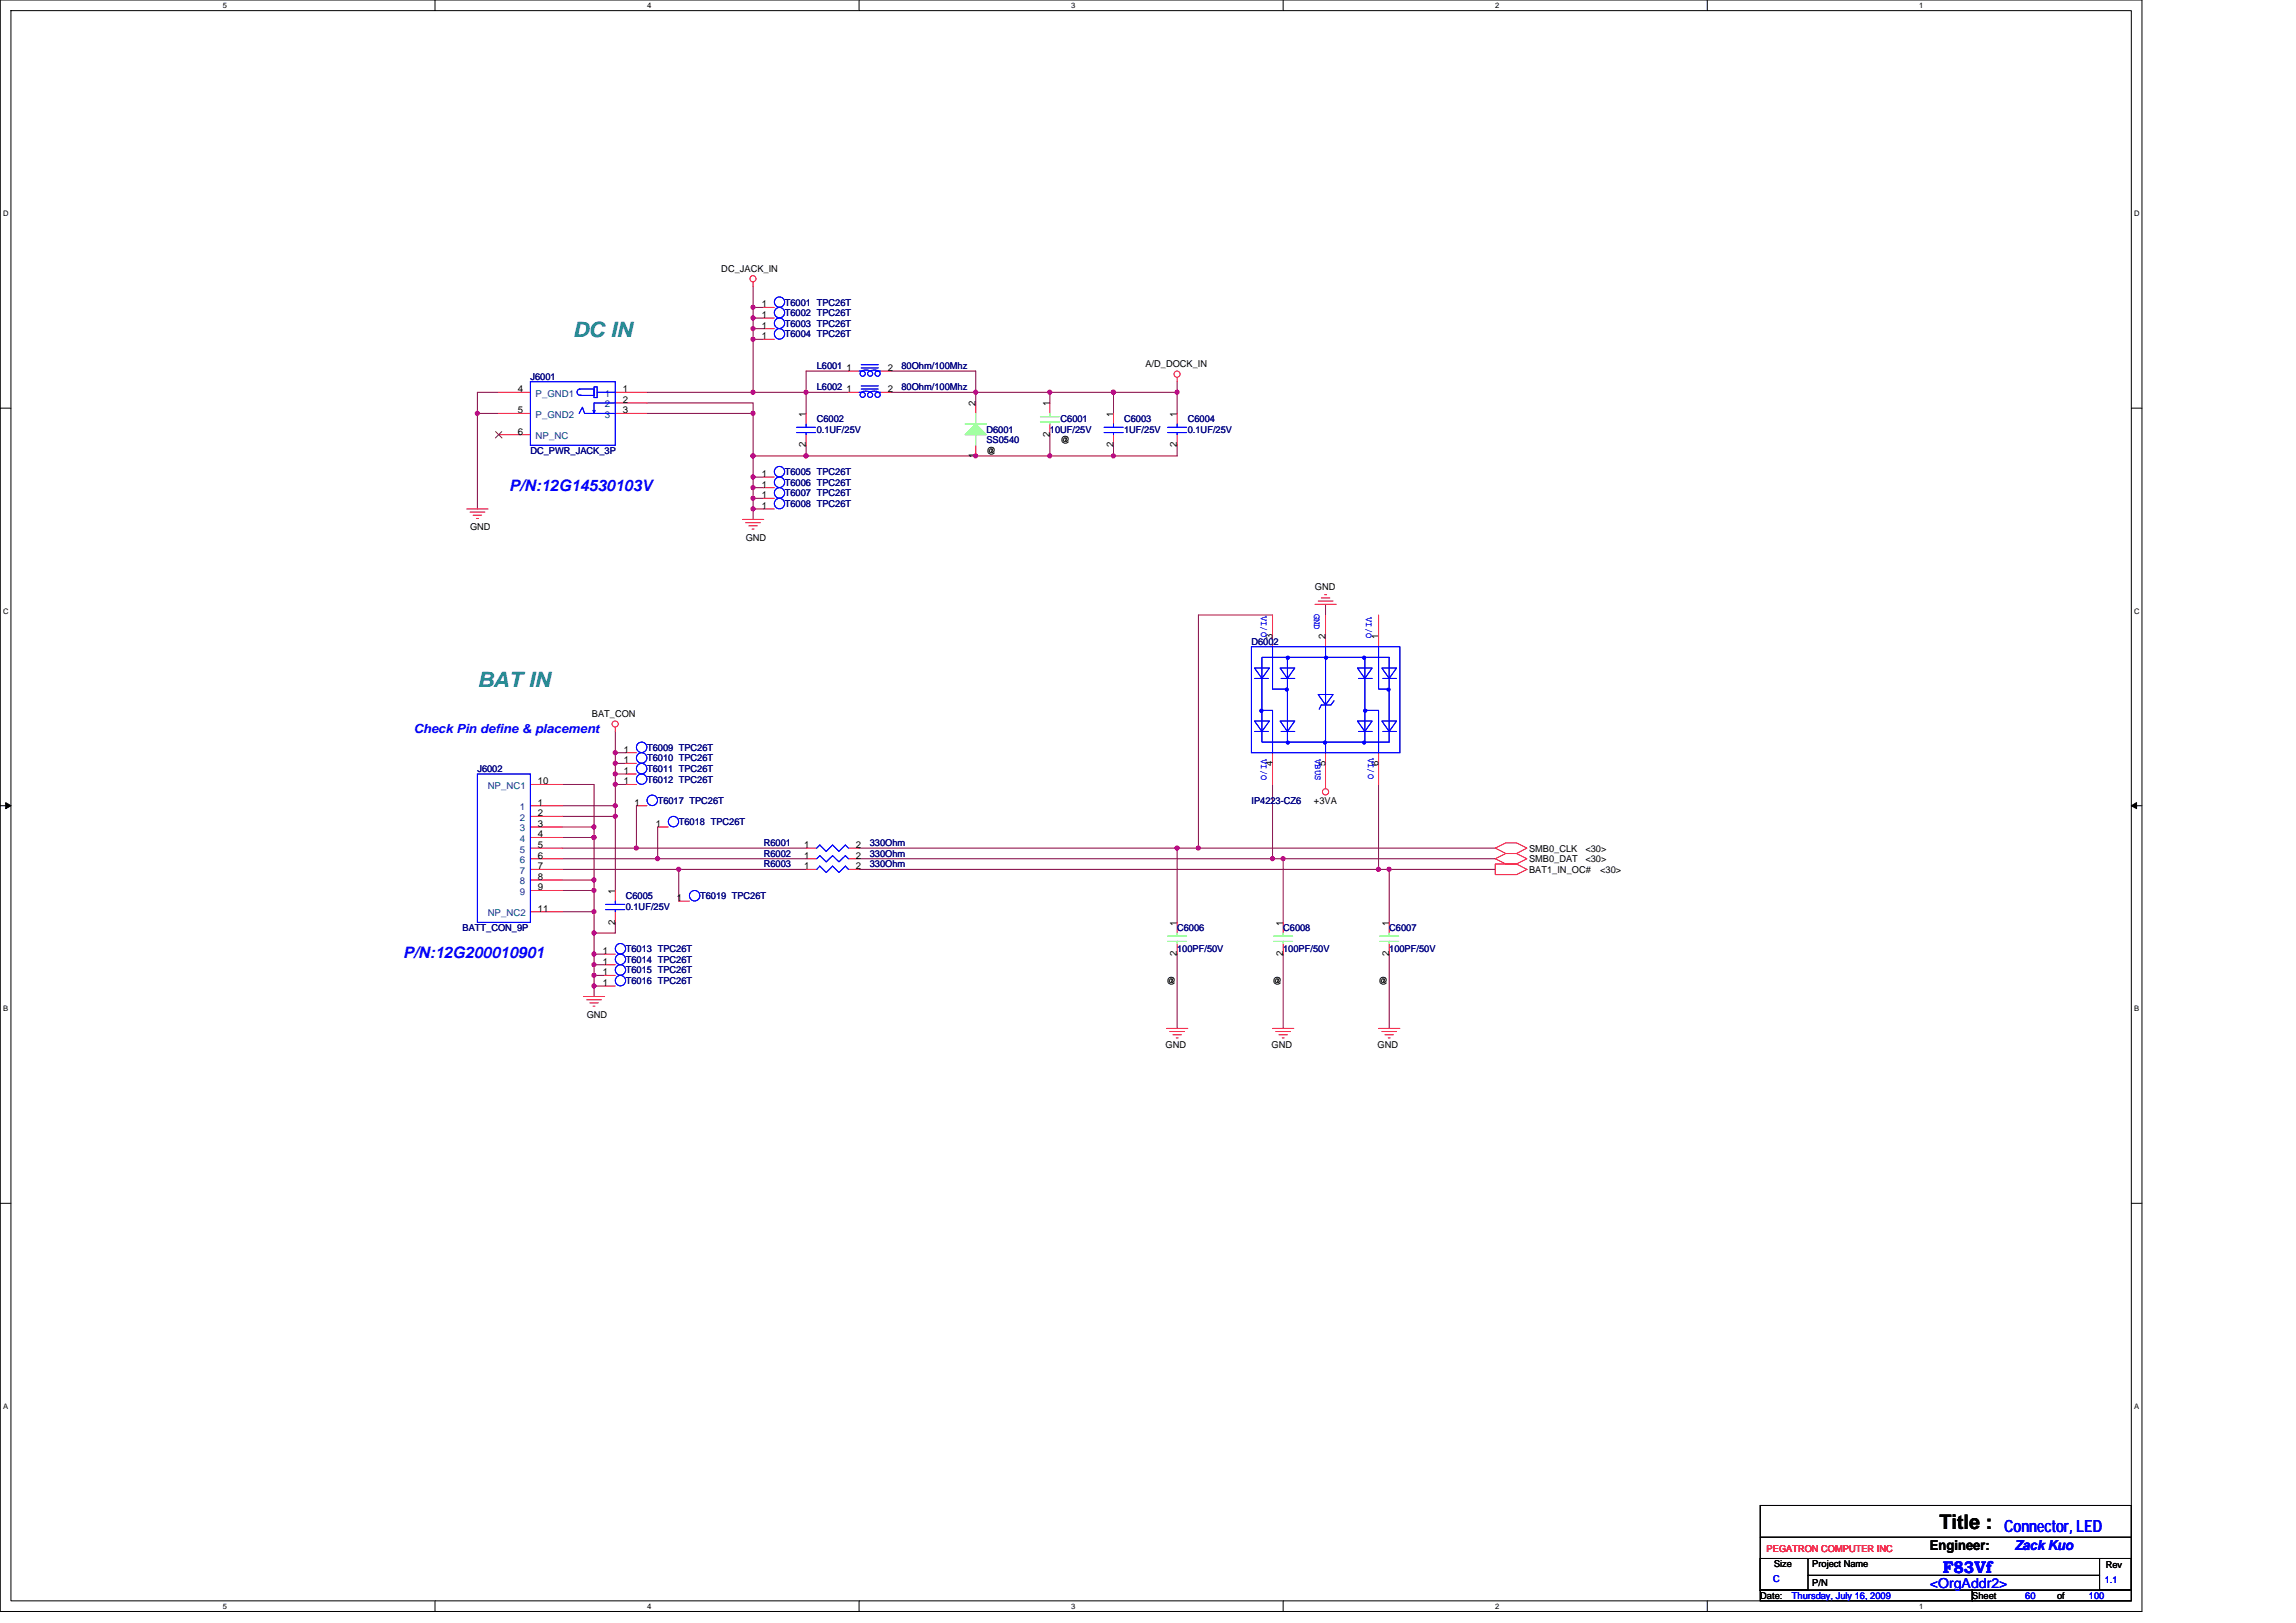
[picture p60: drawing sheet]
<svg xmlns="http://www.w3.org/2000/svg" width="297mm" height="210mm" viewBox="0 0 297 210" stroke-linecap="round" stroke-linejoin="round" font-family="sans-serif">
<defs><g id="words">
<g font-size="2.7" fill="#008080">
<text x="74.1" y="43.6">DC IN</text>
<text x="61.8" y="88.9">BAT IN</text>
</g>
<text font-size="2.6" x="250.9" y="197.9">Title :</text>
<g font-size="2.2" fill="#00f">
<text x="251.3" y="203.5">F83Vf</text>
<text x="259.3" y="198.2">Connector, LED</text>
</g>
<g font-size="2.1" fill="#00f">
<text x="65.9" y="63.6">P/N:12G14530103V</text>
<text x="52.2" y="123.9">P/N:12G200010901</text>
</g>
<text font-size="1.8" x="249.7" y="200.5">Engineer:</text>
<g font-size="1.8" fill="#00f">
<text x="260.6" y="200.5">Zack Kuo</text>
<text x="249.7" y="205.4">&lt;OrgAddr2&gt;</text>
</g>
<text font-size="1.6" fill="#00f" x="53.5" y="94.8">Check Pin define &amp; placement</text>
<g font-size="1.2">
<text x="93.3" y="35.1">DC_JACK_IN</text>
<text x="98.5" y="41.1">1</text>
<text x="98.5" y="39.8">1</text>
<text x="98.5" y="42.5">1</text>
<text x="98.5" y="43.9">1</text>
<text x="109.5" y="48">1</text>
<text x="114.8" y="48">2</text>
<text x="148.2" y="47.5">A/D_DOCK_IN</text>
<text x="67" y="50.7">4</text>
<text x="67" y="53.5">5</text>
<text x="80.6" y="50.7">1</text>
<text x="80.6" y="52.1">2</text>
<text x="80.6" y="53.5">3</text>
<text x="104.3" y="53.9" transform="rotate(-90 104.3 53.9)">1</text>
<text x="109.5" y="50.7">1</text>
<text x="114.8" y="50.7">2</text>
<text x="126.2" y="52.5" transform="rotate(-90 126.2 52.5)">2</text>
<text x="135.8" y="52.5" transform="rotate(-90 135.8 52.5)">1</text>
<text x="144" y="53.9" transform="rotate(-90 144 53.9)">1</text>
<text x="152.3" y="53.9" transform="rotate(-90 152.3 53.9)">1</text>
<text x="67" y="56.2">6</text>
<text x="104.3" y="57.9" transform="rotate(-90 104.3 57.9)">2</text>
<text x="126.2" y="59.3" transform="rotate(-90 126.2 59.3)">1</text>
<text x="127.6" y="58.7">@</text>
<text x="135.8" y="56.5" transform="rotate(-90 135.8 56.5)">2</text>
<text x="137.2" y="57.4">@</text>
<text x="144" y="57.9" transform="rotate(-90 144 57.9)">2</text>
<text x="152.3" y="57.9" transform="rotate(-90 152.3 57.9)">2</text>
<text x="98.5" y="61.7">1</text>
<text x="98.5" y="63.1">1</text>
<text x="98.5" y="64.5">1</text>
<text x="98.5" y="65.8">1</text>
<text x="60.8" y="68.6">GND</text>
<text x="96.5" y="70">GND</text>
<text x="170.1" y="76.3">GND</text>
<text x="164.6" y="82.7" transform="rotate(-90 164.6 82.7)">3</text>
<text x="171.5" y="82.7" transform="rotate(-90 171.5 82.7)">2</text>
<text x="178.3" y="82.7" transform="rotate(-90 178.3 82.7)">1</text>
<text x="76.6" y="92.8">BAT_CON</text>
<text x="69.6" y="101.5">10</text>
<text x="80.7" y="98.7">1</text>
<text x="80.7" y="100.1">1</text>
<text x="80.7" y="101.5">1</text>
<text x="80.7" y="97.4">1</text>
<text x="164.6" y="99" transform="rotate(-90 164.6 99)">4</text>
<text x="171.5" y="99" transform="rotate(-90 171.5 99)">5</text>
<text x="178.3" y="99" transform="rotate(-90 178.3 99)">6</text>
<text x="69.6" y="104.2">1</text>
<text x="69.6" y="105.6">2</text>
<text x="69.6" y="107">3</text>
<text x="82.1" y="104.2">1</text>
<text x="84.8" y="107">1</text>
<text x="170" y="104">+3VA</text>
<text x="69.6" y="108.3">4</text>
<text x="69.6" y="109.7">5</text>
<text x="69.6" y="111.1">6</text>
<text x="69.6" y="112.5">7</text>
<text x="69.6" y="113.8">8</text>
<text x="104" y="112.5">1</text>
<text x="104" y="109.7">1</text>
<text x="104" y="111.1">1</text>
<text x="110.7" y="112.5">2</text>
<text x="110.7" y="109.7">2</text>
<text x="110.7" y="111.1">2</text>
<text x="197.8" y="111.5">SMB0_DAT</text>
<text x="197.8" y="112.9">BAT1_IN_OC#</text>
<text x="197.8" y="110.2">SMB0_CLK</text>
<text x="205.1" y="110.2">&lt;30&gt;</text>
<text x="205.1" y="111.5">&lt;30&gt;</text>
<text x="207" y="112.9">&lt;30&gt;</text>
<text x="69.6" y="115.2">9</text>
<text x="69.6" y="117.9">11</text>
<text x="79.6" y="119.6" transform="rotate(-90 79.6 119.6)">2</text>
<text x="79.6" y="115.6" transform="rotate(-90 79.6 115.6)">1</text>
<text x="87.6" y="116.6">1</text>
<text x="152.3" y="119.8" transform="rotate(-90 152.3 119.8)">1</text>
<text x="166" y="119.8" transform="rotate(-90 166 119.8)">1</text>
<text x="179.7" y="119.8" transform="rotate(-90 179.7 119.8)">1</text>
<text x="78" y="123.4">1</text>
<text x="78" y="124.8">1</text>
<text x="152.3" y="123.7" transform="rotate(-90 152.3 123.7)">2</text>
<text x="166" y="123.7" transform="rotate(-90 166 123.7)">2</text>
<text x="179.7" y="123.7" transform="rotate(-90 179.7 123.7)">2</text>
<text x="75.9" y="131.7">GND</text>
<text x="78" y="126.2">1</text>
<text x="78" y="127.6">1</text>
<text x="150.9" y="127.3">@</text>
<text x="164.6" y="127.3">@</text>
<text x="178.3" y="127.3">@</text>
<text x="150.8" y="135.6">GND</text>
<text x="164.5" y="135.6">GND</text>
<text x="178.2" y="135.6">GND</text>
<text x="229.5" y="202.8">Size</text>
<text x="234.5" y="202.8">Project Name</text>
<text x="272.4" y="202.9">Rev</text>
<text x="227.7" y="206.9">Date:</text>
<text x="234.5" y="205.2">P/N</text>
<text x="255.2" y="206.9">Sheet</text>
<text x="266.1" y="206.9">of</text>
</g>
<g font-size="1.2" fill="#000080">
<text x="101.5" y="40.9">T6002 TPC26T</text>
<text x="101.5" y="39.5">T6001 TPC26T</text>
<text x="101.5" y="42.3">T6003 TPC26T</text>
<text x="101.5" y="43.6">T6004 TPC26T</text>
<text x="105.7" y="47.8">L6001</text>
<text x="116.6" y="47.8">80Ohm/100Mhz</text>
<text x="68.6" y="49.1">J6001</text>
<text x="105.7" y="50.5">L6002</text>
<text x="116.6" y="50.5">80Ohm/100Mhz</text>
<text x="68.6" y="58.7">DC_PWR_JACK_3P</text>
<text x="105.7" y="54.6">C6002</text>
<text x="105.7" y="56">0.1UF/25V</text>
<text x="127.6" y="56">D6001</text>
<text x="127.6" y="57.4">SS0540</text>
<text x="135.8" y="56">10UF/25V</text>
<text x="137.2" y="54.6">C6001</text>
<text x="145.4" y="54.6">C6003</text>
<text x="145.4" y="56">1UF/25V</text>
<text x="153.7" y="54.6">C6004</text>
<text x="153.7" y="56">0.1UF/25V</text>
<text x="101.5" y="61.5">T6005 TPC26T</text>
<text x="101.5" y="62.8">T6006 TPC26T</text>
<text x="101.5" y="64.2">T6007 TPC26T</text>
<text x="101.5" y="65.6">T6008 TPC26T</text>
<text x="161.9" y="83.4">D6002</text>
<text x="61.8" y="99.9">J6002</text>
<text x="83.7" y="98.5">T6010 TPC26T</text>
<text x="83.7" y="99.9">T6011 TPC26T</text>
<text x="83.7" y="101.3">T6012 TPC26T</text>
<text x="83.7" y="97.1">T6009 TPC26T</text>
<text x="85.1" y="104">T6017 TPC26T</text>
<text x="87.8" y="106.7">T6018 TPC26T</text>
<text x="161.9" y="104">IP4223-CZ6</text>
<text x="98.8" y="112.2">R6003</text>
<text x="98.8" y="109.5">R6001</text>
<text x="98.8" y="110.8">R6002</text>
<text x="112.5" y="112.2">330Ohm</text>
<text x="112.5" y="109.5">330Ohm</text>
<text x="112.5" y="110.8">330Ohm</text>
<text x="81" y="116.3">C6005</text>
<text x="81" y="117.7">0.1UF/25V</text>
<text x="90.6" y="116.3">T6019 TPC26T</text>
<text x="59.8" y="120.5">BATT_CON_9P</text>
<text x="81" y="123.2">T6013 TPC26T</text>
<text x="81" y="124.6">T6014 TPC26T</text>
<text x="81" y="125.9">T6015 TPC26T</text>
<text x="152.3" y="120.5">C6006</text>
<text x="152.3" y="123.2">100PF/50V</text>
<text x="166" y="120.5">C6008</text>
<text x="166" y="123.2">100PF/50V</text>
<text x="179.7" y="120.5">C6007</text>
<text x="179.7" y="123.2">100PF/50V</text>
<text x="81" y="127.3">T6016 TPC26T</text>
</g>
<g font-size="1.2" fill="#004080">
<text x="69.3" y="51.3">P_GND1</text>
<text x="78.2" y="51.3">1</text>
<text x="78.2" y="52.7">2</text>
<text x="69.3" y="56.8">NP_NC</text>
<text x="69.3" y="54.1">P_GND2</text>
<text x="78.2" y="54.1">3</text>
<text x="63.1" y="102.1">NP_NC1</text>
<text x="67.3" y="104.8">1</text>
<text x="67.3" y="106.2">2</text>
<text x="67.3" y="107.6">3</text>
<text x="67.3" y="108.9">4</text>
<text x="67.3" y="110.3">5</text>
<text x="67.3" y="111.7">6</text>
<text x="67.3" y="113.1">7</text>
<text x="63.1" y="118.5">NP_NC2</text>
<text x="67.3" y="114.4">8</text>
<text x="67.3" y="115.8">9</text>
</g>
<g font-size="1.2" fill="#00f">
<text x="163.2" y="79.7" transform="rotate(90 163.2 79.7)">VI/O</text>
<text x="170" y="79.4" transform="rotate(90 170 79.4)">GND</text>
<text x="176.7" y="79.8" transform="rotate(90 176.7 79.8)">VI/O</text>
<text x="163.2" y="98.2" transform="rotate(90 163.2 98.2)">VI/O</text>
<text x="170.2" y="98.2" transform="rotate(90 170.2 98.2)">VBUS</text>
<text x="177" y="98.1" transform="rotate(90 177 98.1)">VI/O</text>
<text x="229.4" y="204.7">C</text>
<text x="231.8" y="206.9">Thursday, July 16, 2009</text>
<text x="262" y="206.9">60</text>
<text x="270.3" y="206.9">100</text>
<text x="272.3" y="204.8">1.1</text>
</g>
<text font-size="1.2" fill="#f00" x="228.6" y="200.8">PEGATRON COMPUTER INC</text>
<g font-size="1">
<text x="28.8" y="1">5</text>
<text x="83.7" y="1">4</text>
<text x="138.6" y="1">3</text>
<text x="193.4" y="1">2</text>
<text x="248.3" y="1">1</text>
<text x=".4" y="28">D</text>
<text x="276.1" y="28">D</text>
<text x=".4" y="79.4">C</text>
<text x="276.1" y="79.4">C</text>
<text x=".4" y="130.9">B</text>
<text x="276.1" y="130.9">B</text>
<text x=".4" y="182.3">A</text>
<text x="276.1" y="182.3">A</text>
<text x="28.8" y="208.2">5</text>
<text x="83.7" y="208.2">4</text>
<text x="138.6" y="208.2">3</text>
<text x="193.4" y="208.2">2</text>
<text x="248.3" y="208.2">1</text>
</g>
</g></defs>
<path d="M0 0h277.1v208.5h-277.1zM1.4 1.4h274.3v205.7h-274.3z" fill="none" stroke="#000" stroke-width=".13"/>
<g fill="#fff">
<path d="M28.8 .1h.6v1.1h-.6z"/>
<path d="M28.8 207.3h.6v1.1h-.6z"/>
</g>
<path d="M56.3 0v1.4M56.3 207.1v1.4" fill="none" stroke="#000" stroke-width=".13"/>
<g fill="#fff">
<path d="M83.7 .1h.6v1.1h-.6z"/>
<path d="M83.7 207.3h.6v1.1h-.6z"/>
</g>
<path d="M111.1 0v1.4M111.1 207.1v1.4" fill="none" stroke="#000" stroke-width=".13"/>
<g fill="#fff">
<path d="M138.6 .1h.5v1.1h-.5z"/>
<path d="M138.6 207.3h.5v1.1h-.5z"/>
</g>
<path d="M166 0v1.4M166 207.1v1.4" fill="none" stroke="#000" stroke-width=".13"/>
<g fill="#fff">
<path d="M193.4 .1h.6v1.1h-.6z"/>
<path d="M193.4 207.3h.6v1.1h-.6z"/>
</g>
<path d="M220.9 0v1.4M220.9 207.1v1.4" fill="none" stroke="#000" stroke-width=".13"/>
<g fill="#fff">
<path d="M248.3 .1h.6v1.1h-.6z"/>
<path d="M248.3 207.3h.6v1.1h-.6z"/>
<path d="M.4 27.1h.7v1.1h-.7z"/>
<path d="M276.1 27.1h.7v1.1h-.7z"/>
<path d="M.4 78.5h.7v1.1h-.7z"/>
<path d="M276.1 78.5h.7v1.1h-.7z"/>
</g>
<path d="M0 52.8h1.4M275.7 52.8h1.4" fill="none" stroke="#000" stroke-width=".13"/>
<g fill="#fff">
<path d="M.4 130h.7v1.1h-.7z"/>
<path d="M276.1 130h.7v1.1h-.7z"/>
</g>
<path d="M0 104.2h1.4M275.7 104.2h1.4" fill="none" stroke="#000" stroke-width=".13"/>
<path d="M.7 103.8l.7 .4-.7 .4zM275.7 104.2l.7-.4v.8z" fill="#000" stroke="#000" stroke-width=".13"/>
<g fill="#fff">
<path d="M.4 181.4h.7v1.1h-.7z"/>
<path d="M276.1 181.4h.7v1.1h-.7z"/>
</g>
<path d="M0 155.7h1.4M275.7 155.7h1.4M227.7 194.8h48v10.9h-48zM227.7 198.9h48M227.7 201.6h6.2v4.1h-6.2zM227.7 205.7h27.5v1.4h-27.5zM233.9 203.8h37.7M234 201.6h37.6M255.2 205.7h20.5v1.4h-20.5zM271.6 201.6h4.1v4.1h-4.1z" fill="none" stroke="#000" stroke-width=".13"/>
<g fill="none" stroke="#800040" stroke-width=".13">
<path d="M97.4 39.8h1.4M97.4 39.8v1.3M97.4 37v2.8M61.8 53.5v12.3M61.8 53.5h2.7M64.5 50.8h-2.7v2.7M83.7 50.8h13.7M83.7 53.5h13.7M83.7 52.1h13.7v1.4M97.4 42.5v1.4M97.4 41.1v1.4M97.4 59v2.7"/>
<path d="M97.4 53.5v5.5M97.4 50.8h6.9M97.4 59h6.9M97.4 43.9h1.4M97.4 41.1h1.4M97.4 42.5h1.4M97.4 43.9v6.9M104.3 59h31.5M104.3 50.8v2.7M104.3 57.6v1.4M104.3 50.8h5.5M109.8 48h-5.5v2.8"/>
<path d="M115.2 48h11v2.8M115.2 50.8h11M126.2 50.8h9.6M126.2 50.8v1.3M135.8 59h8.3M135.8 50.8h8.3M135.8 50.8v1.3M135.8 56.2v2.8M144.1 50.8h8.2M144.1 50.8v2.7M144.1 57.6v1.4M152.3 57.6v1.4h-8.2"/>
<path d="M152.3 49.4v1.4M152.3 50.8v2.7M97.4 63.1v2.7M97.4 61.7h1.4M97.4 63.1h1.4M97.4 64.5h1.4M97.4 65.8h1.4M97.4 61.7v1.4M97.4 65.8v1.4M164.6 79.6h-9.6v30.1M171.5 78.2v1.4M79.6 98.8h1.4"/>
<path d="M79.6 97.4h1.4M79.6 98.8v1.3M79.6 94.6v2.8M79.6 97.4v1.4M72.7 104.2h6.9M72.7 109.7h9.6M72.7 111.1h12.4M72.7 107h4.2M72.7 108.4h4.2M72.7 113.9h4.2M72.7 115.2h4.2M72.7 112.5h15.1v4.1"/>
<path d="M72.7 105.6h6.9M72.7 101.5h4.2v5.5M72.7 118h4.2M76.9 113.9v1.3M76.9 107v1.4M76.9 108.4v5.5M76.9 118v2.7M76.9 115.2v2.8M79.6 105.6v9.6M79.6 100.1h1.4M79.6 101.5h1.4M79.6 119.3v1.4h-2.7"/>
<path d="M79.6 100.1v1.4M79.6 101.5v2.7M79.6 104.2v1.4M82.3 109.7h22M82.3 104.2v5.5M85.1 107v4.1M85.1 111.1h19.2M87.8 112.5h16.5M111.1 109.7h41.2M111.1 111.1h53.5M111.1 112.5h67.2M152.3 109.7h2.7"/>
<path d="M152.3 109.7v9.6M155 109.7h38.4M164.6 101.5v9.6M164.6 111.1h1.4M166 111.1h27.4M166 111.1v8.2M178.3 101.5v11M178.3 112.5h1.4M179.7 112.5h13.7M179.7 112.5v6.8M76.9 120.7v2.7M76.9 124.8h1.3"/>
<path d="M76.9 127.6h1.3M76.9 126.2h1.3M76.9 124.8v1.4M76.9 126.2v1.4M76.9 123.4v1.4M76.9 127.6v1.3M76.9 123.4h1.3M152.3 123.4v9.7M166 123.4v9.7M179.7 123.4v9.7"/>
</g>
<g fill="#f0f" stroke="#f0f" stroke-width=".13">
<circle cx="166" cy="111.1" r=".27"/>
<circle cx="152.3" cy="109.7" r=".27"/>
<circle cx="164.6" cy="111.1" r=".27"/>
<circle cx="87.8" cy="112.5" r=".27"/>
<circle cx="82.3" cy="109.7" r=".27"/>
<circle cx="76.8" cy="120.7" r=".27"/>
<circle cx="76.8" cy="117.9" r=".27"/>
<circle cx="126.2" cy="50.7" r=".27"/>
<circle cx="135.8" cy="59" r=".27"/>
<circle cx="97.4" cy="50.7" r=".27"/>
<circle cx="97.4" cy="63.1" r=".27"/>
<circle cx="97.4" cy="42.5" r=".27"/>
<circle cx="126.2" cy="59" r=".27"/>
<circle cx="104.3" cy="59" r=".27"/>
<circle cx="79.6" cy="104.2" r=".27"/>
<circle cx="79.6" cy="98.8" r=".27"/>
<circle cx="76.8" cy="113.8" r=".27"/>
<circle cx="76.8" cy="124.8" r=".27"/>
<circle cx="76.8" cy="115.2" r=".27"/>
<circle cx="79.6" cy="105.6" r=".27"/>
<circle cx="76.8" cy="108.3" r=".27"/>
<circle cx="76.8" cy="107" r=".27"/>
<circle cx="144" cy="59" r=".27"/>
<circle cx="97.4" cy="39.8" r=".27"/>
<circle cx="97.4" cy="41.1" r=".27"/>
<circle cx="97.4" cy="61.7" r=".27"/>
<circle cx="97.4" cy="43.9" r=".27"/>
<circle cx="97.4" cy="65.8" r=".27"/>
<circle cx="104.3" cy="50.7" r=".27"/>
<circle cx="97.4" cy="59" r=".27"/>
<circle cx="97.4" cy="64.5" r=".27"/>
<circle cx="144" cy="50.7" r=".27"/>
<circle cx="135.8" cy="50.7" r=".27"/>
<circle cx="152.3" cy="50.7" r=".27"/>
<circle cx="97.4" cy="53.5" r=".27"/>
<circle cx="85.1" cy="111.1" r=".27"/>
<circle cx="79.6" cy="97.4" r=".27"/>
<circle cx="79.6" cy="100.1" r=".27"/>
<circle cx="79.6" cy="101.5" r=".27"/>
<circle cx="76.8" cy="126.2" r=".27"/>
<circle cx="76.8" cy="123.4" r=".27"/>
<circle cx="76.8" cy="127.6" r=".27"/>
<circle cx="155" cy="109.7" r=".27"/>
<circle cx="179.7" cy="112.5" r=".27"/>
<circle cx="61.7" cy="53.5" r=".27"/>
<circle cx="178.3" cy="112.5" r=".27"/>
</g>
<g fill="none" stroke="#f00" stroke-width=".13">
<path d="M97.4 36.5v.5M98.8 39.8h1.4M64.5 50.8h4.1M64.5 53.5h4.1M64.5 56.2h4.1M79.6 50.8h4.1M79.6 52.1h4.1M79.6 53.5h4.1M98.8 41.1h1.4M98.8 42.5h1.4M98.8 43.9h1.4M104.3 53.5v1.4"/>
<path d="M104.3 56.2v1.4M109.8 50.8h1.3M109.8 48h1.3M113.9 50.8h1.3M113.9 48h1.3M126.2 52.1v1.4M126.2 57.6v1.4M135.8 52.1v1.4M135.8 54.9v1.3M144.1 53.5v1.4M144.1 56.2v1.4M152.3 48.8v.6"/>
<path d="M152.3 53.5v1.4M152.3 56.2v1.4M60.4 65.8h2.7M60.8 66.3h1.9M61.2 66.7h1.1M61.6 67.1h.3M96.1 67.2h2.7M96.5 67.6h1.9M96.9 68h1.1M97.3 68.5h.3M98.8 61.7h1.4M98.8 63.1h1.4"/>
<path d="M98.8 64.5h1.4M98.8 65.8h1.4M164.6 79.6v4.1M170.1 78.2h2.8M170.5 77.8h2M170.9 77.4h1.1M171.4 76.9h.2M171.5 79.6v4.1M178.3 79.6v4.1M79.6 94.1v.5M81 98.8h1.3M81 97.4h1.3"/>
<path d="M164.6 97.4v4.1M171.5 97.4v4.6M178.3 97.4v4.1M68.6 112.5h4.1M68.6 104.2h4.1M68.6 109.7h4.1M68.6 101.5h4.1M68.6 107h4.1M68.6 105.6h4.1M68.6 108.4h4.1M68.6 111.1h4.1M68.6 113.9h4.1"/>
<path d="M68.6 115.2h4.1M68.6 118h4.1M79.6 115.2v1.4M79.6 118v1.3M81 100.1h1.3M81 101.5h1.3M82.3 104.2h1.4M85.1 107h1.4M87.8 116.6h1.4M104.3 112.5h1.4M104.3 109.7h1.4M104.3 111.1h1.4"/>
<path d="M109.8 112.5h1.3M109.8 109.7h1.3M109.8 111.1h1.3M152.3 119.3v1.4M166 119.3v1.4M179.7 119.3v1.4M193.4 111.1l1.4-.7h1.4l1.3 .7-1.3 .7h-1.4zM193.4 109.7l1.4-.6h1.4l1.3 .6-1.3 .7h-1.4zM193.4 111.8h2.8l1.3 .7-1.3 .7h-2.8zM75.5 128.9h2.7M75.9 129.3h1.9M76.3 129.8h1.1"/>
<path d="M76.7 130.2h.3M78.2 123.4h1.4M78.2 124.8h1.4M78.2 126.2h1.4M78.2 127.6h1.4M150.9 133.1h2.8M151.3 133.5h1.9M151.7 133.9h1.1M152.2 134.3h.2M152.3 122.1v1.3M164.6 133.1h2.8M165.1 133.5h1.9"/>
<path d="M165.5 133.9h1.1M165.9 134.3h.2M166 122.1v1.3M178.3 133.1h2.8M178.8 133.5h1.9M179.2 133.9h1.1M179.6 134.3h.2M179.7 122.1v1.3"/>
<circle cx="97.4" cy="36.1" r=".4"/>
<circle cx="152.3" cy="48.4" r=".4"/>
<circle cx="79.6" cy="93.7" r=".4"/>
<circle cx="171.5" cy="102.4" r=".4"/>
</g>
<g fill="none" stroke="#80ff80" stroke-width=".13">
<path d="M124.9 54.9h2.7M126.2 56.2v1.4M126.2 53.5v1.4M134.6 53.9h2.5M134.6 54.6h2.5M135.8 53.5v.4M135.8 54.6v.3M151.1 121.1h2.4M151.1 121.8h2.4M152.3 120.7v.4M152.3 121.8v.3M164.8 121.1h2.4"/>
<path d="M164.8 121.8h2.4M166 120.7v.4M166 121.8v.3M178.5 121.1h2.5M178.5 121.8h2.5M179.7 120.7v.4M179.7 121.8v.3"/>
</g>
<g fill="none" stroke="#00f" stroke-width=".13">
<path d="M68.6 49.4h11v8.2h-11zM74.9 53.5l.5-.8 .2 .8h4M74.9 50.3h2v.9h-1.8M75.1 50.3a.4 .4 0 0 0-.4 .5 .4 .4 0 0 0 .5 .3M76.7 53.1l.2 .4 .1-.4M76.9 50.1h.4v1.3h-.4zM77.3 50.8h2.3M79.6 52.1h-2.7v1.4M103.1 55.3h2.4M103.1 56h2.4M104.3 54.9v.4M104.3 56v.2"/>
<path d="M111.1 50.8h.4M111.1 48h.4M111.4 50.3h2.2M111.4 49.9h2.2M111.4 47.6h2.2M111.4 47.2h2.2M111.5 50.7l.5-.1 .5 .1M111.5 48l.5-.1 .5 .1M112.6 50.7l.5-.1 .5 .1M112.6 48l.5-.1 .5 .1M113.5 50.8h.4M113.5 48h.4"/>
<path d="M142.8 55.3h2.5M142.8 56h2.5M144.1 54.9v.4M144.1 56v.2M151.1 55.3h2.4M151.1 56h2.4M152.3 54.9v.4M152.3 56v.2M161.9 83.7h19.2v13.7h-19.2zM162.3 87.8h1.8M162.3 94.6h1.8M162.3 86.4h1.9l-.9 1.4z"/>
<path d="M162.3 93.3h1.9l-.9 1.3zM163.3 85h16.4v11h-16.4zM163.3 91.9h1.3v5.5M164.6 83.7v5.5h2M165.6 86.4h1.9l-.9 1.4zM165.6 93.3h1.9l-.9 1.3zM165.7 87.8h1.8M165.7 94.6h1.8M166.6 85v11M170.5 89.9h2l-1 1.3zM171.5 83.7v13.7M172.6 90.7l-.4 .5h-1.3l-.2 .6"/>
<path d="M175.6 93.3h1.9l-.9 1.3zM175.6 86.4h1.9l-.9 1.4zM175.7 94.6h1.8M175.7 87.8h1.8M176.6 85v11M176.6 91.9h1.7v5.4M178.3 83.7v5.5h1.4M178.8 93.3h1.9l-1 1.3zM178.8 86.4h1.9l-1 1.4zM178.9 94.6h1.8M178.9 87.8h1.8M61.8 100.1h6.8v19.2h-6.8z"/>
<path d="M78.4 117h2.4M78.4 117.7h2.4M79.6 116.6v.4M79.6 117.7v.3M109.8 112.5l-.4-.4-.9 .8-.8-.8-.8 .8-.8-.8-.4 .4M109.8 109.7l-.4-.4-.9 .9-.8-.9-.8 .9-.8-.9-.4 .4M109.8 111.1l-.4-.4-.9 .8-.8-.8-.8 .8-.8-.8-.4 .4"/>
<circle cx="100.8" cy="39.1" r=".67"/>
<circle cx="100.8" cy="40.4" r=".67"/>
<circle cx="100.8" cy="43.2" r=".67"/>
<circle cx="100.8" cy="41.8" r=".67"/>
<circle cx="111.6" cy="48.3" r=".34"/>
<circle cx="111.6" cy="51.1" r=".33"/>
<circle cx="112.6" cy="48.3" r=".34"/>
<circle cx="112.6" cy="51.1" r=".33"/>
<circle cx="113.5" cy="48.3" r=".34"/>
<circle cx="113.5" cy="51.1" r=".33"/>
<circle cx="100.8" cy="65.1" r=".67"/>
<circle cx="100.8" cy="62.4" r=".67"/>
<circle cx="100.8" cy="63.8" r=".67"/>
<circle cx="100.8" cy="61" r=".67"/>
<circle cx="83" cy="98.1" r=".68"/>
<circle cx="83" cy="99.4" r=".68"/>
<circle cx="83" cy="96.7" r=".68"/>
<circle cx="83" cy="100.8" r=".67"/>
<circle cx="84.4" cy="103.5" r=".68"/>
<circle cx="87.1" cy="106.3" r=".67"/>
<circle cx="89.9" cy="115.9" r=".68"/>
<circle cx="80.3" cy="124.1" r=".67"/>
<circle cx="80.3" cy="125.5" r=".67"/>
<circle cx="80.3" cy="122.7" r=".67"/>
<circle cx="80.3" cy="126.9" r=".67"/>
</g>
<g fill="#00f" stroke="#00f" stroke-width=".13">
<path d="M176.3 85h.3v.2l-.1 .1-.2-.1z" fill-rule="evenodd"/>
<path d="M171.3 95.9h.3v.2v.1h-.3z" fill-rule="evenodd"/>
<path d="M166.5 95.9h.2l.1 .2-.1 .1h-.2z" fill-rule="evenodd"/>
<path d="M171.4 85h.3v.2l-.1 .1-.2-.1z" fill-rule="evenodd"/>
<path d="M176.3 85h.3v.2l-.1 .1-.2-.1z" fill-rule="evenodd"/>
<path d="M171.3 95.9h.3v.2v.1h-.3z" fill-rule="evenodd"/>
<path d="M166.5 95.9h.2l.1 .2-.1 .1h-.2z" fill-rule="evenodd"/>
<path d="M171.4 85h.3v.2l-.1 .1-.2-.1z" fill-rule="evenodd"/>
<circle cx="176.6" cy="92" r=".2"/>
<circle cx="176.5" cy="96.1" r=".19"/>
<circle cx="179.6" cy="89.2" r=".19"/>
<circle cx="166.6" cy="85.1" r=".2"/>
<circle cx="166.5" cy="89.2" r=".19"/>
<circle cx="163.2" cy="92" r=".2"/>
</g>
<g fill="#80ff80" stroke="#80ff80" stroke-width=".13">
<path d="M126.2 54.9l1.4 1.3h-2.7z" fill-rule="evenodd"/>
<path d="M126.2 54.9l1.4 1.3h-2.7z" fill-rule="evenodd"/>
</g>
<path d="M64.1 55.8l.8 .9M64.9 55.8l-.8 .9" fill="none" stroke="#804000" stroke-width=".13"/>
<use href="#words"/>
</svg>
